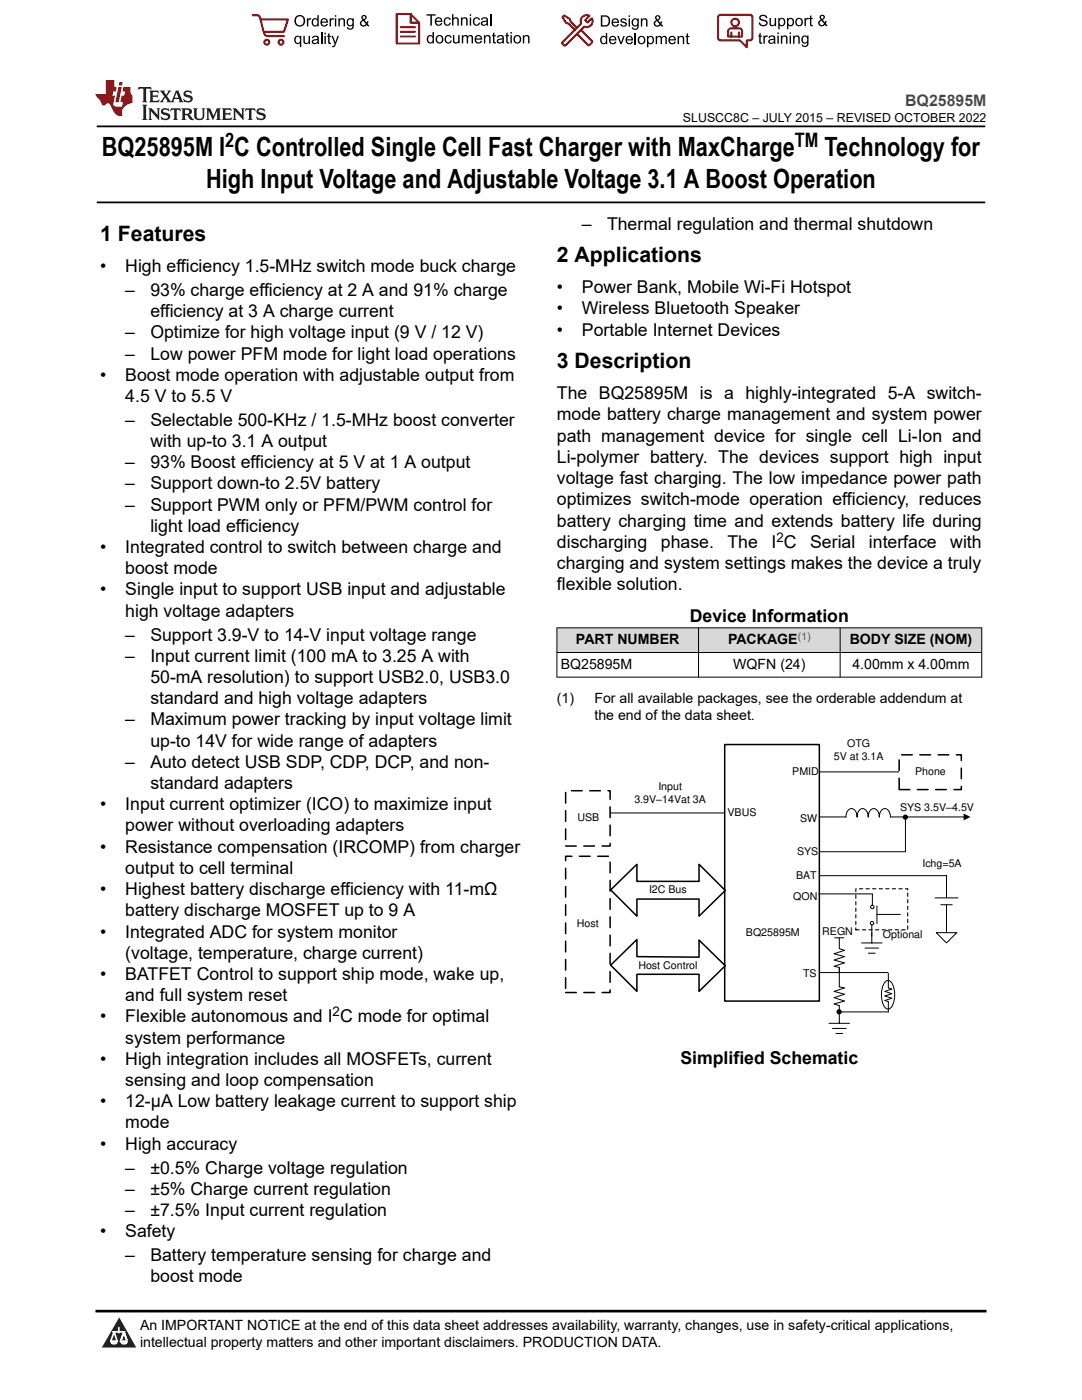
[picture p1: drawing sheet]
<svg xmlns="http://www.w3.org/2000/svg" width="216mm" height="279mm" viewBox="0 0 216 279" stroke-linecap="round" stroke-linejoin="round" font-family="sans-serif">
<defs><g id="words">
<g font-size="5.3">
<text x="20.3" y="31.2">BQ25895M I C Controlled Single Cell Fast Charger with MaxCharge</text>
<text x="164.5" y="31.2">Technology for</text>
<text x="41.1" y="37.5">High Input Voltage and Adjustable Voltage 3.1 A Boost Operation</text>
</g>
<g font-size="4.2">
<text x="20" y="48.1">1 Features</text>
<text x="111.1" y="52.4">2 Applications</text>
<text x="111.1" y="73.5">3 Description</text>
</g>
<g font-size="4">
<text x="44.9" y="29.4">2</text>
<text x="158.6" y="29.4">TM</text>
</g>
<g font-size="3.5">
<text x="116.1" y="45.8">–</text>
<text x="121.1" y="45.8">Thermal regulation and thermal shutdown</text>
<text x="20" y="54.3">•</text>
<text x="25" y="54.3">High efficiency 1.5-MHz switch mode buck charge</text>
<text x="25" y="59">–</text>
<text x="30" y="59">93% charge efficiency at 2 A and 91% charge</text>
<text x="111.1" y="58.5">•</text>
<text x="116.1" y="58.5">Power Bank, Mobile Wi-Fi Hotspot</text>
<text x="30" y="63.3">efficiency at 3 A charge current</text>
<text x="111.1" y="62.8">•</text>
<text x="116.1" y="62.8">Wireless Bluetooth Speaker</text>
<text x="25" y="67.5">–</text>
<text x="25" y="71.7">–</text>
<text x="30" y="67.5">Optimize for high voltage input (9 V / 12 V)</text>
<text x="30" y="71.7">Low power PFM mode for light load operations</text>
<text x="111.1" y="67">•</text>
<text x="116.1" y="67">Portable Internet Devices</text>
<text x="20" y="76">•</text>
<text x="25" y="76">Boost mode operation with adjustable output from</text>
<text x="25" y="80.2">4.5 V to 5.5 V</text>
<text x="111.1" y="79.7">The BQ25895M is a highly-integrated 5-A switch-</text>
<text x="111.1" y="83.9">mode battery charge management and system power</text>
<text x="25" y="85">–</text>
<text x="30" y="85">Selectable 500-KHz / 1.5-MHz boost converter</text>
<text x="30" y="89.2">with up-to 3.1 A output</text>
<text x="111.1" y="88.2">path management device for single cell Li-Ion and</text>
<text x="25" y="93.4">–</text>
<text x="30" y="93.4">93% Boost efficiency at 5 V at 1 A output</text>
<text x="111.1" y="92.4">Li-polymer battery. The devices support high input</text>
<text x="25" y="97.7">–</text>
<text x="25" y="101.9">–</text>
<text x="30" y="97.7">Support down-to 2.5V battery</text>
<text x="30" y="101.9">Support PWM only or PFM/PWM control for</text>
<text x="111.1" y="100.9">optimizes switch-mode operation efficiency, reduces</text>
<text x="111.1" y="96.6">voltage fast charging. The low impedance power path</text>
<text x="30" y="106.1">light load efficiency</text>
<text x="111.1" y="105.1">battery charging time and extends battery life during</text>
<text x="20" y="110.4">•</text>
<text x="25" y="110.4">Integrated control to switch between charge and</text>
<text x="111.1" y="113.6">charging and system settings makes the device a truly</text>
<text x="111.1" y="109.3">discharging</text>
<text x="131.9" y="109.3">phase.</text>
<text x="145.2" y="109.3">The</text>
<text x="153.9" y="109.3">I C</text>
<text x="161.7" y="109.3">Serial</text>
<text x="173.4" y="109.3">interface</text>
<text x="189.6" y="109.3">with</text>
<text x="20" y="118.8">•</text>
<text x="25" y="114.6">boost mode</text>
<text x="25" y="118.8">Single input to support USB input and adjustable</text>
<text x="111.1" y="117.8">flexible solution.</text>
<text x="25" y="123.1">high voltage adapters</text>
<text x="137.6" y="124.1">Device Information</text>
<text x="25" y="127.8">–</text>
<text x="30" y="127.8">Support 3.9-V to 14-V input voltage range</text>
<text x="25" y="132.1">–</text>
<text x="30" y="132.1">Input current limit (100 mA to 3.25 A with</text>
<text x="30" y="136.3">50-mA resolution) to support USB2.0, USB3.0</text>
<text x="30" y="140.5">standard and high voltage adapters</text>
<text x="25" y="144.8">–</text>
<text x="30" y="144.8">Maximum power tracking by input voltage limit</text>
<text x="30" y="149">up-to 14V for wide range of adapters</text>
<text x="25" y="153.2">–</text>
<text x="30" y="153.2">Auto detect USB SDP, CDP, DCP, and non-</text>
<text x="20" y="161.7">•</text>
<text x="25" y="161.7">Input current optimizer (ICO) to maximize input</text>
<text x="30" y="157.5">standard adapters</text>
<text x="25" y="165.9">power without overloading adapters</text>
<text x="20" y="170.2">•</text>
<text x="25" y="170.2">Resistance compensation (IRCOMP) from charger</text>
<text x="20" y="178.6">•</text>
<text x="25" y="174.4">output to cell terminal</text>
<text x="25" y="178.6">Highest battery discharge efficiency with 11-mΩ</text>
<text x="25" y="182.9">battery discharge MOSFET up to 9 A</text>
<text x="20" y="187.1">•</text>
<text x="25" y="187.1">Integrated ADC for system monitor</text>
<text x="25" y="191.3">(voltage, temperature, charge current)</text>
<text x="20" y="195.6">•</text>
<text x="25" y="195.6">BATFET Control to support ship mode, wake up,</text>
<text x="25" y="199.8">and full system reset</text>
<text x="20" y="204">•</text>
<text x="25" y="208.3">system performance</text>
<text x="25" y="204">Flexible autonomous and I C mode for optimal</text>
<text x="20" y="212.5">•</text>
<text x="25" y="212.5">High integration includes all MOSFETs, current</text>
<text x="135.8" y="212.3">Simplified Schematic</text>
<text x="20" y="221">•</text>
<text x="25" y="216.7">sensing and loop compensation</text>
<text x="25" y="221">12-µA Low battery leakage current to support ship</text>
<text x="25" y="225.2">mode</text>
<text x="20" y="229.4">•</text>
<text x="25" y="229.4">High accuracy</text>
<text x="25" y="234.2">–</text>
<text x="25" y="238.4">–</text>
<text x="30" y="234.2">±0.5% Charge voltage regulation</text>
<text x="30" y="238.4">±5% Charge current regulation</text>
<text x="25" y="242.7">–</text>
<text x="30" y="242.7">±7.5% Input current regulation</text>
<text x="20" y="246.9">•</text>
<text x="25" y="246.9">Safety</text>
<text x="25" y="251.7">–</text>
<text x="30" y="251.7">Battery temperature sensing for charge and</text>
<text x="30" y="255.9">boost mode</text>
</g>
<text font-size="3.2" fill="#00f" x="180.6" y="21.1">BQ25895M</text>
<g font-size="2.8">
<text x="114.9" y="128.6">PART NUMBER</text>
<text x="145.3" y="128.6">PACKAGE</text>
<text x="169.5" y="128.6">BODY SIZE (NOM)</text>
<text x="111.9" y="133.5">BQ25895M</text>
<text x="146.3" y="133.5">WQFN (24)</text>
<text x="170.1" y="133.5">4.00mm x 4.00mm</text>
<text x="111.1" y="140.3">(1)</text>
<text x="118.6" y="140.3">For all available packages, see the orderable addendum at</text>
<text x="118.6" y="143.7">the end of the data sheet.</text>
<text x="27.9" y="265.5">An IMPORTANT NOTICE at the end of this data sheet addresses availability, warranty, changes, use in safety-critical applications,</text>
<text x="27.9" y="268.9">intellectual property matters and other important disclaimers. PRODUCTION DATA.</text>
</g>
<g font-size="2.6">
<text x="154.9" y="108.1">2</text>
<text x="66.4" y="202.9">2</text>
</g>
<text font-size="2.5" x="136.3" y="24.3">SLUSCC8C – JULY 2015 – REVISED OCTOBER 2022</text>
<text font-size="2.1" fill="#00f" x="159.2" y="127.6">(1)</text>
<g font-size="2.1">
<text x="169.1" y="149.1">OTG</text>
<text x="158.1" y="154.8">PMID</text>
<text x="166.4" y="151.7">5V at 3.1A</text>
<text x="182.6" y="154.8">Phone</text>
<text x="126.6" y="160.2">3.9V±14Vat 3A</text>
<text x="131.4" y="157.6">Input</text>
<text x="179.6" y="161.8">SYS 3.5V±4.5V</text>
<text x="115.2" y="163.9">USB</text>
<text x="145.2" y="162.9">VBUS</text>
<text x="159.6" y="164">SW</text>
<text x="159.1" y="170.7">SYS</text>
<text x="184.1" y="173">Ichg=5A</text>
<text x="129.5" y="178.3">I2C Bus</text>
<text x="158.3" y="179.7">QON</text>
<text x="158.8" y="175.5">BAT</text>
<text x="115.1" y="185.1">Host</text>
<text x="148.8" y="186.8">BQ25895M</text>
<text x="164.1" y="186.6">REGN</text>
<text x="176.2" y="187.3">Optional</text>
<text x="127.4" y="193.3">Host Control</text>
<text x="160.2" y="194.9">TS</text>
</g>
</g></defs>
<path d="M19.3 25.2h177.3M19.3 40.4h177.3" fill="none" stroke="#000" stroke-width=".35"/>
<g fill="#d8d8d8">
<path d="M111.1 125.3h84.8v4.9h-84.8z" fill-rule="evenodd"/>
<path d="M111.2 125.4h28.1v4.8h-28.1z" fill-rule="evenodd"/>
<path d="M139.4 125.4h28.2v4.8h-28.2z" fill-rule="evenodd"/>
<path d="M167.7 125.4h28.1v4.8h-28.1z" fill-rule="evenodd"/>
</g>
<path d="M111.1 125.3h84.9M111.1 130.2h84.9M111.1 135.1h84.9M111.1 125.2v10M139.4 125.2v10M167.6 125.2v10M195.9 125.2v10M163.5 154.1h16" fill="none" stroke="#000" stroke-width=".2"/>
<path d="M112.9 170.9h8.8v27.2h-8.8z" fill="none" stroke="#000" stroke-width=".3" stroke-dasharray="2.1 1.5"/>
<path d="M121.9 177.6l5.2-5.1v3.4h12.4v-3.4l5.2 5.2-5.2 5.1v-3.4h-12.4v3.4zM121.9 192.6l5.2-5.1v3.4l12.4 .1v-3.4l5.2 5.1-5.2 5.2v-3.5h-12.4v3.5z" fill="none" stroke="#000" stroke-width=".3"/>
<path d="M170.8 177.4h10.3v8.2h-10.3z" fill="none" stroke="#000" stroke-width=".22" stroke-dasharray=".7 .7"/>
<path d="M179.4 150.6h12.4v7h-12.4z" fill-rule="evenodd" fill="#fff"/>
<path d="M179.4 150.6h12.4v7h-12.4z" fill="none" stroke="#000" stroke-width=".3" stroke-dasharray="2.1 1.5"/>
<g fill="none" stroke="#000" stroke-width=".2">
<path d="M163.4 178.4h10.7v2.3M163.5 163h5.3M163.5 174.8h25.2M168.8 163.1a1.3 1.3 0 0 1 1.4-1.7 1.83 1.83 0 0 1 .8 1.7 1.3 1.3 0 0 1 1.4-1.7 1.83 1.83 0 0 1 .8 1.7 1.3 1.3 0 0 1 1.5-1.7 1.83 1.83 0 0 1 .8 1.7 1.3 1.3 0 0 1 1.4-1.7 1.83 1.83 0 0 1 .8 1.7M177.7 163h14.8M180.7 163v7h-17.2M186.6 179.2h4.5M188.9 174.6v4.6M163.5 194.1h13.6M166.6 187.2h1.8M167.5 187.2v2.1l1 .4-2.1 .6 2.1 .6-2.1 .7 2.1 .6-2.1 .6 1.1 .3v3.8l1 .3-2.1 .7 2.1 .5-2.1 .7 2.1 .7-2.1 .6 1.1 .3v1.1M171.9 188.2h4.1"/>
<path d="M172.6 189.2h2.7M173.3 190.2h1.3M174 184.5v3.7M175 182.5h4.6M175 180.8v3.5M176.5 196.1a.77 .77 0 0 1 1.4 0 5 5 0 0 1 0 4.9 .77 .77 0 0 1-1.4 0 5 5 0 0 1 0-4.9zM177.3 194.2v3l.6 .2-1.3 .5 1.3 .4-1.3 .5 1.3 .4-1.3 .5 .7 .2v2h-9.8M186.8 186.1h4.1l-2 2.1zM187.7 180.6h2.3M188.9 180.6v5.5M165.4 204.2h4.1M166.1 205.2h2.7"/>
<path d="M166.8 206.3h1.4M167.5 202.2v2"/>
<circle cx="174" cy="184.2" r=".34"/>
<circle cx="174.1" cy="181" r=".34"/>
</g>
<g fill="#000">
<path d="M192.3 162.4l1.3 .6-1.3 .7z"/>
<circle cx="180.7" cy="163.1" r=".52"/>
<circle cx="167.4" cy="201.9" r=".52"/>
</g>
<path d="M112.9 157.8h8.8v11h-8.8z" fill-rule="evenodd" fill="#fff"/>
<path d="M112.9 157.8h8.8v11h-8.8z" fill="none" stroke="#000" stroke-width=".3" stroke-dasharray="2.1 1.5"/>
<path d="M121.7 162.2h22.9" fill="none" stroke="#000" stroke-width=".2"/>
<path d="M144.6 148.6h18.9v51.2h-18.9z" fill="none" stroke="#000" stroke-width=".3"/>
<path d="M0 0h215.9v23.8h-215.9z" fill-rule="evenodd" fill="#fff"/>
<path d="M27.7 17.4l-.2 .6 .5-.3h.6v.1v2.2l-.2 .4h1l-.2-.4v-2.2v-.1h.5l.5 .3-.1-.6zM29.8 18.1l.2 .4v1.5l-.2 .4h1.9l.1-.6a1.08 1.08 0 0 1-1.3 .2v-.7h.6l.4 .2v-.6l-.4 .2h-.6v-.6l.2-.1a1 1 0 0 1 1 .2l-.1-.5zM31.8 18.1l1 1.1-1 1.2h.9l-.2-.2 .4-.7 .5 .7-.2 .2h1.6l-.2-.2 .1-.4h1l.1 .4-.1 .2h.9l-.2-.3-.8-2h-.5l-1 2.2-.8-1.1 .9-1.1h-.8l.2 .2-.5 .7-.3-.7 .1-.2zM35.2 18.5l.4 1h-.8zM36.8 18.2a.65 .65 0 0 0-.2 .7 .65 .65 0 0 0 .6 .5l.7 .2 .1 .2a.79 .79 0 0 1-.7 .4 .79 .79 0 0 1-.7-.5l.1 .7 .2-.1a.93 .93 0 0 0 1.1 .1 .93 .93 0 0 0 .4-1 1.46 1.46 0 0 0-1.2-.6l-.1-.3a1.09 1.09 0 0 1 1.2 .2l-.2-.6-.1 .1-.6-.2zM28.4 20.9l.2 .4v2.3l-.2 .3h1l-.2-.3v-2.3l.2-.4zM29.6 21.6l.2 .4v1.6l-.2 .3h.8l-.3-.3v-1.4l1.7 1.8v-2l.2-.4h-.8l.2 .2 .1 1.1-1.2-1.3zM32.3 21.8a.65 .65 0 0 0-.2 .7 .65 .65 0 0 0 .7 .4l.6 .2 .1 .2a.79 .79 0 0 1-.7 .4 .79 .79 0 0 1-.7-.5l.1 .7 .2-.1a.93 .93 0 0 0 1.1 .1 .93 .93 0 0 0 .4-.9 1.46 1.46 0 0 0-1.2-.6l-.1-.4a1.09 1.09 0 0 1 1.2 .2l-.2-.6-.1 .1-.6-.1zM34.1 21.6l-.1 .7a.63 .63 0 0 1 .7-.4l.1 1.7-.3 .3h1l-.2-.3v-1.7a.66 .66 0 0 1 .8 .4l-.1-.7zM36.2 21.6l.2 .4v1.6l-.2 .3h.9l-.2-.2v-.7h.5l.1 .2a.79 .79 0 0 0 1.2 .6l-1-.9a.61 .61 0 0 0 .6-.6 .61 .61 0 0 0-.5-.6zM36.9 21.9h.2a.47 .47 0 0 1 .5 .1 .47 .47 0 0 1 .1 .5l-.2 .2h-.6zM38.5 21.6l.2 .2a2.27 2.27 0 0 0 .4 2 1.04 1.04 0 0 0 1.7-.7v-1.3l.2-.2h-.8l.2 .4v1.1a.6 .6 0 0 1-.6 .6 .6 .6 0 0 1-.6-.6v-1.1l.3-.4zM41.1 21.6l.2 .4v1.6l-.2 .3h.7l-.2-.3v-1.5l.9 1.9 .8-1.9v1.5l-.2 .3h1l-.3-.3v-1.6l.3-.4h-.8l-.7 1.5-.7-1.5zM44.3 21.6l.2 .4v1.6l-.2 .3h1.9l.1-.5a1.09 1.09 0 0 1-1.3 .1v-.6h.6l.4 .1v-.6l-.4 .2h-.6v-.6l.2-.1a1.01 1.01 0 0 1 1 .3l-.1-.6zM46.4 21.6l.3 .4v1.6l-.3 .3h.8l-.2-.3v-1.4l1.6 1.8v-2l.2-.4h-.7l.2 .2v1.1l-1.2-1.3zM49 21.6l-.1 .7a.63 .63 0 0 1 .8-.4v1.7l-.3 .3h1l-.2-.3v-1.7a.66 .66 0 0 1 .8 .4l-.1-.7zM51.4 21.8a.65 .65 0 0 0-.2 .7 .65 .65 0 0 0 .6 .4l.6 .2 .2 .2a.79 .79 0 0 1-.8 .4 .79 .79 0 0 1-.6-.5l.1 .7 .2-.1a.93 .93 0 0 0 1 .1 .93 .93 0 0 0 .5-.9 1.46 1.46 0 0 0-1.3-.6l-.1-.4a1.09 1.09 0 0 1 1.3 .2l-.2-.6-.2 .1-.5-.1z" fill="#231f20"/>
<path d="M21.1 16v2.8h-2.1l.1 .3 .9 1a.95 .95 0 0 0 .9 .9 .59 .59 0 0 1 .6-.4 .59 .59 0 0 1 .5 .4l.4 .8a1.59 1.59 0 0 0 2.1 1.3 1.61 1.61 0 0 1 1-2.2l1-.4-.1-1.5a1.59 1.59 0 0 1-.4-1.6h-1.4l-.2 .9h.5l-.1 .8h-.5l-.2 1v.2l.4 .1-.2 .9h-.6a.73 .73 0 0 1-1.1-.7l.3-1.5h-.5l.2-.8h.5l.2-.9h-.5v-1.4zM23.6 17.4l-.6 3h.7l.6-3zM23.8 16.4l-.1 .7h.7l.1-.7z" fill="#ed1c24"/>
<g fill="#000">
<path d="M58.7 4.2a1.15 1.15 0 0 1 2.3 0 1.15 1.15 0 0 1-2.3 0zM59.3 3.5a.89 .89 0 0 0-.2 1.1 .89 .89 0 0 0 1.1 .4 .88 .88 0 0 0 .3-1.3 .88 .88 0 0 0-1.2-.2z" fill-rule="evenodd"/>
<path d="M58.9 7.3l.5-.2 .5 .3v-.3h.2v2.3h-.3v-.8a.74 .74 0 0 1-.9 0 .74 .74 0 0 1-.2-1zM59.1 7.5a.57 .57 0 0 0-.1 .7 .57 .57 0 0 0 .7 .2 .57 .57 0 0 0 .2-.7 .57 .57 0 0 0-.8-.2z" fill-rule="evenodd"/>
<path d="M61.2 3.6h.3v.3l.2-.2 .3-.1 .1 .1-.1 .3a.36 .36 0 0 0-.4 0 .36 .36 0 0 0-.1 .4v.9h-.3z" fill-rule="evenodd"/>
<path d="M60.5 7.1h.3v.9a.41 .41 0 0 0 .4 .6 .41 .41 0 0 0 .4-.6v-.9h.3v1.7h-.3v-.3a.58 .58 0 0 1-.7 .3 .58 .58 0 0 1-.4-.6z" fill-rule="evenodd"/>
<path d="M62.4 3.8l.5-.2 .4 .2v-.8h.3v2.3h-.3v-.2a.75 .75 0 0 1-1-.1 .75 .75 0 0 1 0-1zM62.6 4a.57 .57 0 0 0-.1 .7 .57 .57 0 0 0 .7 .2 .57 .57 0 0 0 .1-.7 .57 .57 0 0 0-.7-.2z" fill-rule="evenodd"/>
<path d="M62.4 7.3a.74 .74 0 0 1 .9-.1 .74 .74 0 0 1 .3 .9l.1 .7h-.3v-.2a.57 .57 0 0 1-.9 .2 .57 .57 0 0 1-.1-.8l.9-.3a.41 .41 0 0 0-.3-.4 .41 .41 0 0 0-.5 .4l-.3-.1zM62.6 8.2a.35 .35 0 0 0 .1 .5 .35 .35 0 0 0 .5-.3l.1-.4z" fill-rule="evenodd"/>
<path d="M64.7 6.5h.3v.3h-.3zM64.7 7.1h.3v1.7h-.3z" fill-rule="evenodd"/>
<path d="M64.2 3.8a.76 .76 0 0 1 .9-.1 .76 .76 0 0 1 .3 .8h-1.2a.47 .47 0 0 0 .4 .6 .47 .47 0 0 0 .5-.4l.3 .1a.82 .82 0 0 1-1.2 .3 .82 .82 0 0 1 0-1.3zM64.4 4l-.2 .3h.9l-.2-.4z" fill-rule="evenodd"/>
<path d="M65.8 3.6h.2v.3l.2-.2 .3-.1 .2 .1-.1 .3a.36 .36 0 0 0-.5 0 .36 .36 0 0 0 0 .4v.9h-.3z" fill-rule="evenodd"/>
<path d="M65.5 6.7l.3-.1v.5h.2v.3h-.2v.9v.2h.2l.1 .3a.41 .41 0 0 1-.5-.1 .41 .41 0 0 1-.1-.4v-.9h-.2v-.3h.2z" fill-rule="evenodd"/>
<path d="M66.1 7.1h.3l.5 1.4 .5-1.4h.2l-.6 1.7a.57 .57 0 0 1-.7 .6v-.3a.37 .37 0 0 0 .5-.3z" fill-rule="evenodd"/>
<path d="M66.8 3h.3v.3h-.3zM66.8 3.6h.3v1.7h-.3z" fill-rule="evenodd"/>
<path d="M67.5 3.6h.3v.3a.58 .58 0 0 1 .7-.3 .58 .58 0 0 1 .3 .7v1h-.2v-1a.4 .4 0 0 0-.5-.5 .4 .4 0 0 0-.3 .6v.9h-.3z" fill-rule="evenodd"/>
<path d="M69.3 3.8l.6-.2 .4 .2v-.2h.3v1.5a.71 .71 0 0 1-.5 .8 .71 .71 0 0 1-.9-.5h.3a.46 .46 0 0 0 .6 .3 .46 .46 0 0 0 .2-.6 .78 .78 0 0 1-1.1-.2 .78 .78 0 0 1 .1-1.1zM69.6 4a.53 .53 0 0 0-.1 .8 .53 .53 0 0 0 .8 0 .54 .54 0 0 0 0-.7 .54 .54 0 0 0-.7-.1z" fill-rule="evenodd"/>
<path d="M72.2 3.1a.53 .53 0 0 1 .9 .1 .53 .53 0 0 1-.4 .8l.5 .5 .1-.3 .2 .1-.2 .5 .4 .3-.2 .2-.3-.3a.71 .71 0 0 1-1.2 .1 .71 .71 0 0 1 .3-1.1l-.2-.5zM72.3 3.5a.3 .3 0 0 0 .6 0 .3 .3 0 0 0-.6 0zM72.3 4.3a.45 .45 0 0 0 0 .7 .45 .45 0 0 0 .7-.2l-.5-.6z" fill-rule="evenodd"/>
<path d="M85.1 2.8h1.8v.3h-.7v2h-.3v-2h-.8z" fill-rule="evenodd"/>
<path d="M85.3 7.2l.6-.2 .4 .2v-.8h.3v2.3h-.3v-.2a.76 .76 0 0 1-1-.1 .76 .76 0 0 1-.1-1zM85.6 7.4a.58 .58 0 0 0-.1 .7 .58 .58 0 0 0 .7 .2 .58 .58 0 0 0 .1-.7 .58 .58 0 0 0-.7-.2z" fill-rule="evenodd"/>
<path d="M87.2 7.2a.81 .81 0 0 1 1.1 .1 .81 .81 0 0 1-.1 1.2 .81 .81 0 0 1-1.2-.2v-.7zM87.3 7.4a.57 .57 0 0 0 0 .8 .57 .57 0 0 0 .8 0 .57 .57 0 0 0 0-.7 .57 .57 0 0 0-.8-.1z" fill-rule="evenodd"/>
<path d="M87 3.7a.77 .77 0 0 1 .9-.2 .77 .77 0 0 1 .4 .9h-1.3a.48 .48 0 0 0 .4 .5 .48 .48 0 0 0 .6-.3h.3a.83 .83 0 0 1-1.3 .4 .83 .83 0 0 1 0-1.3zM87.2 3.8l-.1 .3h.9l-.3-.4z" fill-rule="evenodd"/>
<path d="M88.7 3.7a.7 .7 0 0 1 1.2 .3h-.2a.45 .45 0 0 0-.6-.3 .45 .45 0 0 0-.3 .6 .45 .45 0 0 0 .3 .6 .45 .45 0 0 0 .6-.4l.3 .1a.76 .76 0 0 1-1.1 .5 .76 .76 0 0 1-.3-1.1z" fill-rule="evenodd"/>
<path d="M88.9 7.2a.7 .7 0 0 1 1.2 .3h-.3a.45 .45 0 0 0-.5-.3 .45 .45 0 0 0-.3 .6 .45 .45 0 0 0 .3 .6 .45 .45 0 0 0 .6-.3h.2a.76 .76 0 0 1-1 .5 .76 .76 0 0 1-.3-1.1z" fill-rule="evenodd"/>
<path d="M90.2 2.8h.3v.9a.59 .59 0 0 1 .7-.2 .59 .59 0 0 1 .3 .6v1h-.2v-1a.4 .4 0 0 0-.5-.4 .4 .4 0 0 0-.3 .5v.9h-.3z" fill-rule="evenodd"/>
<path d="M90.4 7h.3v.9a.41 .41 0 0 0 .4 .6 .41 .41 0 0 0 .3-.6v-.9h.3v1.7h-.2v-.3a.58 .58 0 0 1-.7 .3 .58 .58 0 0 1-.4-.7z" fill-rule="evenodd"/>
<path d="M92 3.5h.2v.2a.59 .59 0 0 1 .7-.3 .59 .59 0 0 1 .4 .7v1h-.3v-1a.41 .41 0 0 0-.4-.4 .41 .41 0 0 0-.4 .5v.9h-.2z" fill-rule="evenodd"/>
<path d="M92.1 7h.3v.3a.56 .56 0 0 1 1 0 .54 .54 0 0 1 .6-.3 .54 .54 0 0 1 .4 .5v1.2h-.3v-1.1a.34 .34 0 0 0-.3-.4 .34 .34 0 0 0-.4 .3v1.2h-.3v-1.1a.38 .38 0 0 0-.5-.3 .38 .38 0 0 0-.2 .5v.9h-.3z" fill-rule="evenodd"/>
<path d="M93.7 2.8h.3v.4h-.3zM93.7 3.5h.3v1.6h-.3z" fill-rule="evenodd"/>
<path d="M94.6 3.7a.7 .7 0 0 1 1.2 .3h-.3a.45 .45 0 0 0-.6-.3 .45 .45 0 0 0-.3 .6 .45 .45 0 0 0 .4 .6 .45 .45 0 0 0 .5-.4l.3 .1a.76 .76 0 0 1-1 .5 .76 .76 0 0 1-.4-1.1z" fill-rule="evenodd"/>
<path d="M94.9 7.2a.77 .77 0 0 1 .9-.1 .77 .77 0 0 1 .4 .8h-1.2a.48 .48 0 0 0 .3 .6 .48 .48 0 0 0 .6-.4l.3 .1a.83 .83 0 0 1-1.3 .3 .83 .83 0 0 1 0-1.3zM95.1 7.3l-.1 .4h.9l-.2-.4z" fill-rule="evenodd"/>
<path d="M96.6 7h.2v.3a.59 .59 0 0 1 .7-.3 .59 .59 0 0 1 .4 .7v1h-.3v-1a.41 .41 0 0 0-.4-.5 .41 .41 0 0 0-.4 .6v.9h-.2z" fill-rule="evenodd"/>
<path d="M96.1 3.7a.74 .74 0 0 1 1-.2 .74 .74 0 0 1 .3 .9v.7h-.2l-.1-.2a.59 .59 0 0 1-.8 .3 .59 .59 0 0 1-.2-.8l1-.3a.42 .42 0 0 0-.4-.5 .42 .42 0 0 0-.4 .4l-.3-.1zM96.3 4.5a.36 .36 0 0 0 .2 .5 .36 .36 0 0 0 .5-.2l.1-.5z" fill-rule="evenodd"/>
<path d="M98.4 6.6l.3-.2v.6h.2v.2h-.2v1v.2h.2l.1 .3a.41 .41 0 0 1-.5-.1 .41 .41 0 0 1-.1-.4v-1h-.2v-.2h.2z" fill-rule="evenodd"/>
<path d="M99.3 7.2a.74 .74 0 0 1 1-.2 .74 .74 0 0 1 .2 1l.1 .7h-.3v-.2a.59 .59 0 0 1-.8 .2 .59 .59 0 0 1-.3-.8l1.1-.3a.42 .42 0 0 0-.4-.4 .42 .42 0 0 0-.5 .3h-.2zM99.5 8a.36 .36 0 0 0 .2 .5 .36 .36 0 0 0 .4-.2l.2-.5z" fill-rule="evenodd"/>
<path d="M101 6.6l.3-.2v.6h.3v.2h-.3v1l.1 .2h.2v.3a.41 .41 0 0 1-.4-.1 .41 .41 0 0 1-.2-.4v-1h-.2v-.2h.2z" fill-rule="evenodd"/>
<path d="M101.9 6.4h.2v.3h-.2zM101.9 7h.2v1.7h-.2z" fill-rule="evenodd"/>
<path d="M102.7 7.2a.81 .81 0 0 1 1.1 .1 .81 .81 0 0 1-.1 1.2 .81 .81 0 0 1-1.2-.2v-.7zM102.9 7.4a.57 .57 0 0 0-.1 .8 .57 .57 0 0 0 .9 0 .57 .57 0 0 0-.1-.7 .57 .57 0 0 0-.7-.1z" fill-rule="evenodd"/>
<path d="M104.3 7h.3v.3a.59 .59 0 0 1 .7-.3 .59 .59 0 0 1 .4 .7v1h-.3v-1a.41 .41 0 0 0-.5-.5 .41 .41 0 0 0-.3 .6v.9h-.3z" fill-rule="evenodd"/>
<path d="M119.9 3.1h.8a1.12 1.12 0 0 1 1 1.1 1.12 1.12 0 0 1-1 1.1h-.8zM120.2 3.3v1.7h.5a.86 .86 0 0 0 .8-.8 .86 .86 0 0 0-.8-.9z" fill-rule="evenodd"/>
<path d="M119.9 7.4l.5-.3 .5 .3v-.8h.3v2.2h-.3v-.2a.75 .75 0 0 1-1 0 .75 .75 0 0 1-.1-1zM120.2 7.5a.57 .57 0 0 0-.2 .8 .57 .57 0 0 0 .8 .2 .57 .57 0 0 0 .1-.8 .57 .57 0 0 0-.7-.2z" fill-rule="evenodd"/>
<path d="M121.7 7.4a.76 .76 0 0 1 .9-.2 .76 .76 0 0 1 .4 .9h-1.2a.47 .47 0 0 0 .3 .5 .47 .47 0 0 0 .6-.3h.3a.82 .82 0 0 1-1.3 .4 .82 .82 0 0 1 0-1.3zM121.9 7.5l-.1 .3h.9l-.2-.4z" fill-rule="evenodd"/>
<path d="M122.2 3.9a.76 .76 0 0 1 .9-.2 .76 .76 0 0 1 .4 .9h-1.2a.47 .47 0 0 0 .4 .5 .47 .47 0 0 0 .5-.3h.3a.82 .82 0 0 1-1.2 .4 .82 .82 0 0 1-.1-1.3zM122.5 4l-.2 .3h.9l-.2-.4z" fill-rule="evenodd"/>
<path d="M123.9 3.8a.71 .71 0 0 1 1.1 .3h-.2a.32 .32 0 0 0-.4-.3 .32 .32 0 0 0-.3 .4h.1a.75 .75 0 0 1 .9 .8 .72 .72 0 0 1-.7 .3 .72 .72 0 0 1-.6-.5h.2a.36 .36 0 0 0 .4 .4 .36 .36 0 0 0 .3-.5 .8 .8 0 0 1-.9-.7z" fill-rule="evenodd"/>
<path d="M123.2 7.2h.3l.4 1.3 .5-1.3h.3l-.6 1.6h-.3z" fill-rule="evenodd"/>
<path d="M125.4 3.1h.3v.3h-.3zM125.4 3.7h.3v1.6h-.3z" fill-rule="evenodd"/>
<path d="M125 7.4a.76 .76 0 0 1 .9-.2 .76 .76 0 0 1 .4 .9h-1.2a.47 .47 0 0 0 .4 .5 .47 .47 0 0 0 .5-.3h.3a.82 .82 0 0 1-1.2 .4 .82 .82 0 0 1-.1-1.3zM125.3 7.5l-.2 .3h.9l-.2-.4z" fill-rule="evenodd"/>
<path d="M126.2 3.9l.5-.3 .5 .3v-.2h.3v1.4a.71 .71 0 0 1-.6 .8 .71 .71 0 0 1-.8-.5l.2 .1a.46 .46 0 0 0 .7 .2 .46 .46 0 0 0 .2-.6 .78 .78 0 0 1-1.1-.1 .78 .78 0 0 1 .1-1.1zM126.4 4a.53 .53 0 0 0 0 .8 .53 .53 0 0 0 .7 0 .54 .54 0 0 0 0-.7 .54 .54 0 0 0-.7-.1z" fill-rule="evenodd"/>
<path d="M127.5 7.3a.8 .8 0 0 1 1.1 .2 .8 .8 0 0 1-.1 1.1 .8 .8 0 0 1-1.2-.1v-.8zM127.7 7.5a.56 .56 0 0 0-.1 .9 .56 .56 0 0 0 .8-.1 .56 .56 0 0 0 0-.7 .56 .56 0 0 0-.7-.1z" fill-rule="evenodd"/>
<path d="M127.9 3.7h.2v.2a.58 .58 0 0 1 .7-.2 .58 .58 0 0 1 .4 .6v1h-.3v-1a.4 .4 0 0 0-.4-.4 .4 .4 0 0 0-.3 .5v.9h-.3z" fill-rule="evenodd"/>
<path d="M129.1 7.2h.2v.2a.72 .72 0 0 1 1-.1 .72 .72 0 0 1 .2 1 .64 .64 0 0 1-.5 .5 .64 .64 0 0 1-.6-.2v.8h-.3zM129.5 7.5a.56 .56 0 0 0-.1 .8 .56 .56 0 0 0 .7 .2 .56 .56 0 0 0 .1-.8 .56 .56 0 0 0-.7-.2z" fill-rule="evenodd"/>
<path d="M130.8 7.2h.3v.2a.55 .55 0 0 1 .9 0 .53 .53 0 0 1 .7-.3 .53 .53 0 0 1 .4 .6v1.1h-.3v-1a.34 .34 0 0 0-.3-.4 .34 .34 0 0 0-.4 .3v1.1h-.3v-1a.37 .37 0 0 0-.5-.4 .37 .37 0 0 0-.2 .6v.8h-.3z" fill-rule="evenodd"/>
<path d="M130.9 3.2a.53 .53 0 0 1 .8 .1 .53 .53 0 0 1-.3 .8l.4 .5 .1-.4 .3 .1-.2 .5 .3 .3-.2 .3-.3-.4a.71 .71 0 0 1-1.2 .1 .71 .71 0 0 1 .4-1.1l-.3-.5zM130.9 3.6a.3 .3 0 0 0 .6 0 .3 .3 0 0 0-.6 0zM130.9 4.3a.45 .45 0 0 0 0 .7 .45 .45 0 0 0 .7-.2l-.5-.6z" fill-rule="evenodd"/>
<path d="M133.6 7.4a.76 .76 0 0 1 .9-.2 .76 .76 0 0 1 .4 .9h-1.3a.47 .47 0 0 0 .4 .5 .47 .47 0 0 0 .6-.3h.3a.82 .82 0 0 1-1.3 .4 .82 .82 0 0 1 0-1.3zM133.8 7.5l-.1 .3h.9l-.3-.4z" fill-rule="evenodd"/>
<path d="M135.2 7.2h.3v.2a.58 .58 0 0 1 .7-.2 .58 .58 0 0 1 .3 .6v1h-.3v-1a.4 .4 0 0 0-.4-.4 .4 .4 0 0 0-.3 .5v.9h-.3z" fill-rule="evenodd"/>
<path d="M137 6.8l.3-.2v.6h.2v.2h-.2v1v.2h.2l.1 .2a.41 .41 0 0 1-.5 0 .41 .41 0 0 1-.1-.5v-.9h-.2v-.2h.2z" fill-rule="evenodd"/>
<path d="M151.7 3.1a.88 .88 0 0 1 1.4 .5h-.3a.49 .49 0 0 0-.5-.5 .49 .49 0 0 0-.4 .6v.1a1.06 1.06 0 0 1 1.3 1 .95 .95 0 0 1-1 .4 .95 .95 0 0 1-.8-.7h.3a.58 .58 0 0 0 .6 .5 .58 .58 0 0 0 .5-.6l-.2-.1a.95 .95 0 0 1-1.1-.9z" fill-rule="evenodd"/>
<path d="M151.5 6.7l.3-.2v.6h.3v.2h-.3v1v.2h.3v.2a.41 .41 0 0 1-.5 0 .41 .41 0 0 1-.1-.5v-.9h-.2v-.2h.2z" fill-rule="evenodd"/>
<path d="M152.3 7.1h.3v.2l.1-.2h.4h.1l-.1 .3a.36 .36 0 0 0-.4 0 .36 .36 0 0 0-.1 .5v.8h-.3z" fill-rule="evenodd"/>
<path d="M153.4 7.3a.74 .74 0 0 1 1-.2 .74 .74 0 0 1 .3 .9l.1 .7h-.3l-.1-.2a.57 .57 0 0 1-.8 .3 .57 .57 0 0 1-.1-.9l.9-.2a.41 .41 0 0 0-.4-.4 .41 .41 0 0 0-.4 .3h-.3zM153.7 8.1a.35 .35 0 0 0 .1 .5 .35 .35 0 0 0 .5-.2l.1-.5z" fill-rule="evenodd"/>
<path d="M153.5 3.6h.3v.9a.41 .41 0 0 0 .4 .5 .41 .41 0 0 0 .4-.5v-.9h.3v1.6h-.3v-.2a.58 .58 0 0 1-.7 .2 .58 .58 0 0 1-.4-.6z" fill-rule="evenodd"/>
<path d="M155.1 6.5h.3v.3h-.3zM155.1 7.1h.3v1.6h-.3z" fill-rule="evenodd"/>
<path d="M155.3 3.6h.2v.2a.72 .72 0 0 1 1-.1 .72 .72 0 0 1 .2 1 .64 .64 0 0 1-.5 .5 .64 .64 0 0 1-.6-.2v.8h-.3zM155.7 3.9a.56 .56 0 0 0-.2 .8 .56 .56 0 0 0 .8 .2 .56 .56 0 0 0 .1-.8 .56 .56 0 0 0-.7-.2z" fill-rule="evenodd"/>
<path d="M155.8 7.1h.3v.2a.58 .58 0 0 1 .7-.2 .58 .58 0 0 1 .3 .6v1h-.2v-1a.4 .4 0 0 0-.5-.4 .4 .4 0 0 0-.3 .5v.9h-.3z" fill-rule="evenodd"/>
<path d="M157 3.6h.3v.2a.72 .72 0 0 1 1-.1 .72 .72 0 0 1 .1 1 .64 .64 0 0 1-.4 .5 .64 .64 0 0 1-.7-.2v.8h-.3zM157.4 3.9a.56 .56 0 0 0-.1 .8 .56 .56 0 0 0 .7 .2 .56 .56 0 0 0 .2-.8 .56 .56 0 0 0-.8-.2z" fill-rule="evenodd"/>
<path d="M157.6 6.5h.2v.3h-.2zM157.6 7.1h.2v1.6h-.2z" fill-rule="evenodd"/>
<path d="M158.3 7.1h.2v.2a.58 .58 0 0 1 .7-.2 .58 .58 0 0 1 .4 .6v1h-.3v-1a.4 .4 0 0 0-.4-.4 .4 .4 0 0 0-.4 .5v.9h-.2z" fill-rule="evenodd"/>
<path d="M158.9 3.7a.8 .8 0 0 1 1.2 .2 .8 .8 0 0 1-.2 1.1 .8 .8 0 0 1-1.1-.1l-.1-.8zM159.1 3.9a.56 .56 0 0 0-.1 .9 .56 .56 0 0 0 .9 0 .56 .56 0 0 0-.1-.8 .56 .56 0 0 0-.7-.1z" fill-rule="evenodd"/>
<path d="M160.1 7.3l.5-.2 .5 .2v-.2h.2v1.4a.71 .71 0 0 1-.5 .9 .71 .71 0 0 1-.8-.5h.2a.46 .46 0 0 0 .6 .2 .46 .46 0 0 0 .2-.6 .78 .78 0 0 1-1-.1 .78 .78 0 0 1 .1-1.1zM160.3 7.4a.53 .53 0 0 0-.1 .8 .53 .53 0 0 0 .8 0 .54 .54 0 0 0 0-.7 .54 .54 0 0 0-.7-.1z" fill-rule="evenodd"/>
<path d="M160.5 3.6h.3v.2l.1-.2h.4h.1l-.1 .3a.36 .36 0 0 0-.4 0 .36 .36 0 0 0-.1 .5v.8h-.3z" fill-rule="evenodd"/>
<path d="M161.6 3.2l.3-.2v.6h.3v.2h-.3v1l.1 .2h.2v.2a.41 .41 0 0 1-.4 0 .41 .41 0 0 1-.2-.5v-.9h-.2v-.2h.2z" fill-rule="evenodd"/>
<path d="M163.7 3.1a.53 .53 0 0 1 .8 .1 .53 .53 0 0 1-.3 .8l.4 .5 .1-.3h.3l-.2 .5 .3 .3-.2 .3-.3-.3a.71 .71 0 0 1-1.2 .1 .71 .71 0 0 1 .4-1.2l-.3-.5zM163.8 3.5a.3 .3 0 0 0 .6 0 .3 .3 0 0 0-.6 0zM163.7 4.2a.45 .45 0 0 0 0 .8 .45 .45 0 0 0 .7-.3l-.5-.6z" fill-rule="evenodd"/>
</g>
<path d="M64.2 6.5v2.3M97.9 2.8v2.3M126.8 6.6v2.2" fill="none" stroke="#000" stroke-width=".28"/>
<g fill="none" stroke="#de0000" stroke-width=".42">
<path d="M50.4 3l1.1 .1a1.4 1.4 0 0 1 .6 1.2l.6 2.5a.95 .95 0 0 0 1.2 .4h2.8M52 3.9h5.5l-.8 2.4h-4M79.1 2.8h2.8v1.7h1.7v4.2h-4.5zM80 6.4h2.8M80 5.4h2.8M80 7.3h2.8M82 2.8l1.6 1.7M115.1 5.5l-1.2-1.2-.2-.5-1.2-.7-.3 .3 .7 1.1 .5 .2 1.3 1.3M115.9 6l2.2 2.2v.3l-.5 .5h-.3l-2.2-2.2zM115.9 6l.7-.7a1.19 1.19 0 0 0 1.3-.3 1.19 1.19 0 0 0 .2-1.4l-.8 .9-.5-.5 .8-.8a1.19 1.19 0 0 0-1.3 .1 1.19 1.19 0 0 0-.3 1.4l-3.8 3.7v.3l.3 .3h.3l2.3-2.2M143.3 3.2l.5-.2h5.9l.4 .2v4.4l-.2 .4-.9 .1v1.3l-1.4-1.3h-3.8l-.5-.3zM145.5 5.8l.4-.1h1.6a.61 .61 0 0 1 .6 .6v1h-2.8v-1z"/>
<path d="M145.9 6.5v.8M147.4 6.5v.8"/>
<circle cx="53.2" cy="8.4" r=".49"/>
<circle cx="56.1" cy="8.4" r=".49"/>
<circle cx="146.7" cy="4.5" r=".75"/>
</g>
<path d="M0 261.4h215.9v18h-215.9z" fill-rule="evenodd" fill="#fff"/>
<path d="M23.8 262.9l3.4 6h-6.9z" fill="#231f20"/>
<path d="M22.1 267.7h1.3l-.4 .5h-.3a.55 .55 0 0 1-.6-.5z" fill-rule="evenodd" fill="#fff"/>
<path d="M22.1 267.7h1.3l-.4 .5h-.3a.55 .55 0 0 1-.6-.5z" fill="none" stroke="#231f20" stroke-width=".34"/>
<path d="M22.1 267.7h1.3l-.4 .5h-.5zM22.6 265.8h.1M22.6 265.8h2.3zM23.7 265.9h.1M23.7 264.9v1zM24 267.7h.1" fill="none" stroke="#fff" stroke-width=".34"/>
<path d="M24.7 265.8l-.7 1.9z" fill="#fff"/>
<path d="M24.7 265.8l-.7 1.9z" fill="none" stroke="#fff" stroke-width=".34"/>
<path d="M24.7 265.8l.7 1.9z" fill="#fff"/>
<path d="M24.7 265.8l.7 1.9zM25.3 267.7h.1" fill="none" stroke="#fff" stroke-width=".34"/>
<path d="M22.8 265.8l-.7 1.9z" fill="#fff"/>
<path d="M22.8 265.8l-.7 1.9z" fill="none" stroke="#fff" stroke-width=".34"/>
<path d="M22.8 265.8l.6 1.9z" fill="#fff"/>
<path d="M22.8 265.8l.6 1.9z" fill="none" stroke="#fff" stroke-width=".34"/>
<path d="M24.1 267.7h1.3a.65 .65 0 0 1-.6 .5 .65 .65 0 0 1-.7-.5z" fill-rule="evenodd" fill="#fff"/>
<path d="M24.1 267.7h1.3a.65 .65 0 0 1-.6 .5 .65 .65 0 0 1-.7-.5z" fill="none" stroke="#231f20" stroke-width=".34"/>
<path d="M24 267.7h.1M24.1 267.7h1.3l-.4 .5h-.5z" fill="none" stroke="#fff" stroke-width=".34"/>
<path d="M19 261.7h177.8" fill="none" stroke="#000" stroke-width=".53"/>
<use href="#words"/>
</svg>
